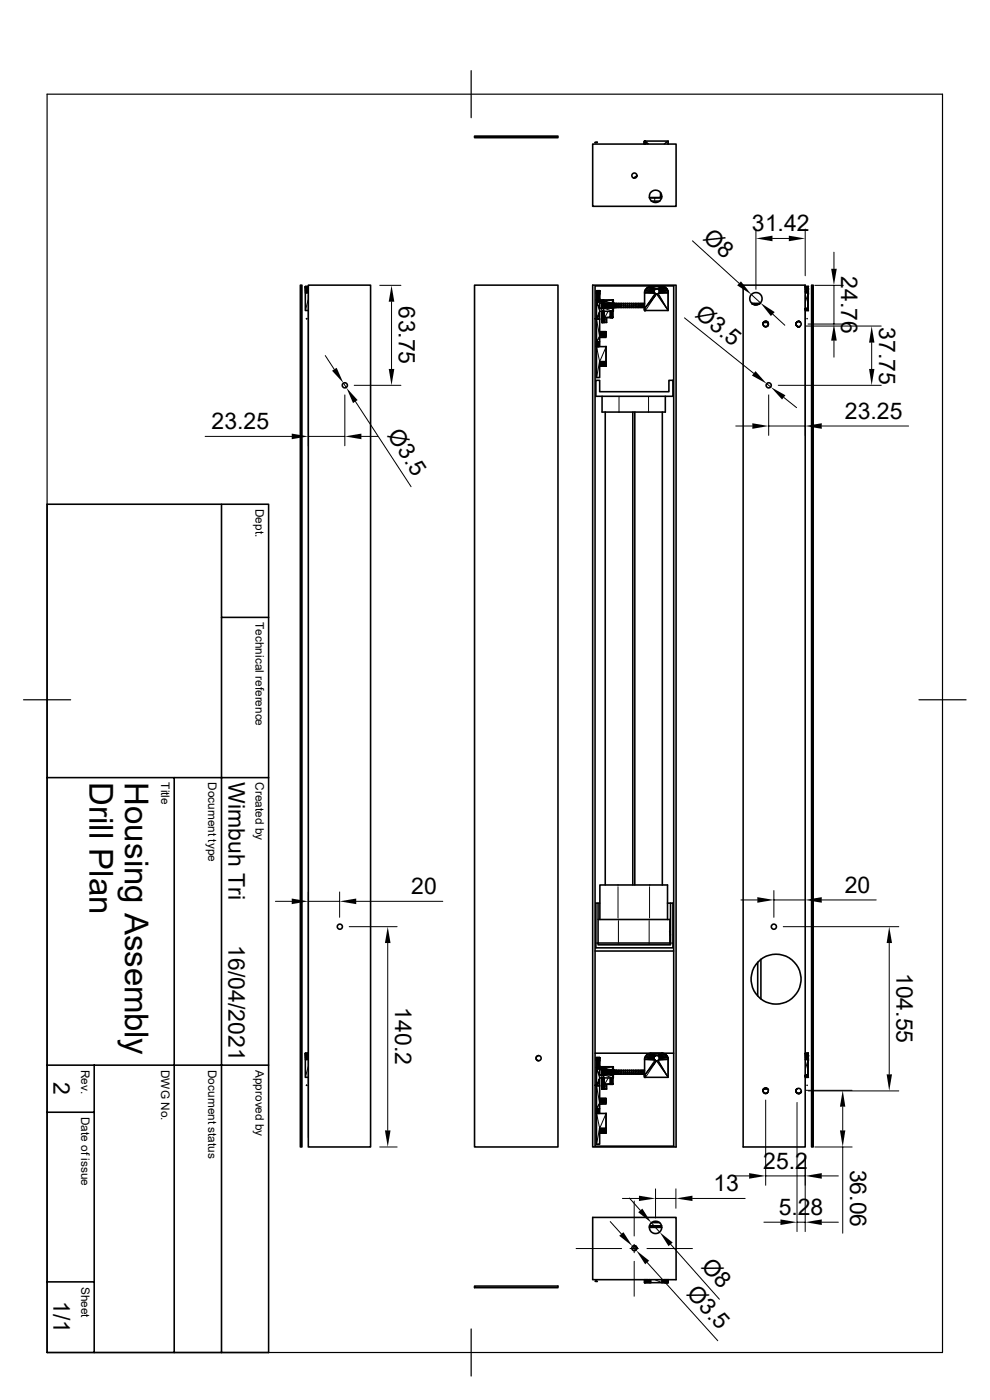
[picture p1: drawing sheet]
<svg xmlns="http://www.w3.org/2000/svg" width="210mm" height="297mm" viewBox="0 0 210 297" stroke-linecap="round" stroke-linejoin="round" font-family="sans-serif">
<defs><g id="words">
<g font-size="7">
<text x="19" y="165.9" transform="rotate(90 19 165.9)">Drill Plan</text>
<text x="26.5" y="165.9" transform="rotate(90 26.5 165.9)">Housing Assembly</text>
</g>
<g font-size="4.9">
<text x="149" y="50.8" transform="rotate(42 149 50.8)">Ø8</text>
<text x="159.5" y="49">31.42</text>
<text x="178.5" y="58.5" transform="rotate(90 178.5 58.5)">24.76</text>
<text x="84.6" y="65" transform="rotate(90 84.6 65)">63.75</text>
<text x="147.2" y="67" transform="rotate(39 147.2 67)">Ø3.5</text>
<text x="186.5" y="69.3" transform="rotate(90 186.5 69.3)">37.75</text>
<text x="179.2" y="88.8">23.25</text>
<text x="44.9" y="91">23.25</text>
<text x="82.1" y="92.4" transform="rotate(57 82.1 92.4)">Ø3.5</text>
<text x="48.5" y="165.9" transform="rotate(90 48.5 165.9)">Wimbuh Tri</text>
<text x="87.2" y="189.7">20</text>
<text x="179.2" y="189.4">20</text>
<text x="48.5" y="200.5" transform="rotate(90 48.5 200.5)">16/04/2021</text>
<text x="190.2" y="206.4" transform="rotate(90 190.2 206.4)">104.55</text>
<text x="83.8" y="213.7" transform="rotate(90 83.8 213.7)">140.2</text>
<text x="11.3" y="229.6" transform="rotate(90 11.3 229.6)">2</text>
<text x="161.9" y="247.9">25.2</text>
<text x="180.3" y="248.1" transform="rotate(90 180.3 248.1)">36.06</text>
<text x="151.3" y="252.7">13</text>
<text x="165.2" y="257.7">5.28</text>
<text x="148.6" y="268.7" transform="rotate(48 148.6 268.7)">Ø8</text>
<text x="145.5" y="274.5" transform="rotate(48 145.5 274.5)">Ø3.5</text>
<text x="11.3" y="276.1" transform="rotate(90 11.3 276.1)">1/1</text>
</g>
<g font-size="2.5">
<text x="54.2" y="108" transform="rotate(90 54.2 108)">Dept.</text>
<text x="54.2" y="132" transform="rotate(90 54.2 132)">Technical reference</text>
<text x="34.2" y="165.9" transform="rotate(90 34.2 165.9)">Title</text>
<text x="44.2" y="165.9" transform="rotate(90 44.2 165.9)">Document type</text>
<text x="54.2" y="165.9" transform="rotate(90 54.2 165.9)">Created by</text>
<text x="17.2" y="227" transform="rotate(90 17.2 227)">Rev.</text>
<text x="34.2" y="226.9" transform="rotate(90 34.2 226.9)">DWG No.</text>
<text x="44.2" y="226.9" transform="rotate(90 44.2 226.9)">Document status</text>
<text x="54.2" y="226.9" transform="rotate(90 54.2 226.9)">Approved by</text>
<text x="17.2" y="236.9" transform="rotate(90 17.2 236.9)">Date of issue</text>
<text x="17.2" y="273" transform="rotate(90 17.2 273)">Sheet</text>
</g>
</g></defs>
<g fill="none" stroke="#000" stroke-width=".34">
<path d="M100.7 28.9h17.7v.3h-17.7zM125.7 30.6h17.7v13.2h-17.7zM126.2 30.2h.5zM135.1 37.3l-.7 .5M136.9 29.9h-.2v.7v-.7v.7v-.7v.7l.1-.7v.7v-.7v.5M136.9 29.9l-.1 .5M136.9 30.1l-.1 .5v-.2M136.9 29.9h4.8v.7M137.8 42h2.6M138.2 42.7h1.8M140.1 40.9v1h-2.3M140.1 41.7h.3"/>
<path d="M63.7 60.5h.4v182.8h-.4zM64.8 61.6v.2h.6M64.8 61v.3M64.8 61.3h.6M64.8 61h.6M64.8 61.1h.6M64.8 60.9v.1M64.8 61.3v.1M64.8 61.8v.1M64.8 61.6h.6M64.8 60.9h.6M65 67.6h.1"/>
<path d="M65.4 60.5h13.2v182.8h-13.2zM65.4 62.1h-.6v3.8h.6M65.4 61.9h-.6v.2M65.4 61.4h-.6v.2M65.4 60.8l-.6 .1M65.4 60.8h-.6M100.7 60.5h17.7v182.8h-17.7zM125.7 60.5h17.7v182.8h-17.7zM126.2 60.7h16.7v182.5h-16.7zM126.2 67.6h.5M126.5 63.5l.7 .1-.7 .2zM126.5 63l.7 .2h-.7z"/>
<path d="M126.5 62.8l.7 .1-.7 .1zM126.5 62.6l.7 .1-.7 .1zM126.5 62.4l.7 .1-.7 .1zM126.5 62.2l.7 .1-.7 .1zM126.5 61.7l.7 .1M126.5 62l.7 .1-.7 .1zM126.5 61.8l.7 .1M126.5 61.9l.7 .1h-.7zM126.5 72.5l.5 .1h-.5h.5M126.5 73.4v6.7h.7v-3.4h1.4v-3.2v4.2h-1.4M126.5 72.6l.5 .1M126.5 72.7l.5 .1"/>
<path d="M126.5 73.2v.2M126.5 73v.2h.5M126.5 72.8l.5 .1M126.5 64v8.5M126.5 72.9v.1M126.5 73.5h2.1M126.5 73.5h.5M126.5 73.4h.5M126.5 73.2h.5M126.5 73h.5M127 73.4h-.5M127 72.5v1"/>
<path d="M127.2 62.1v1.3l-.7-.2v.3l.7-.1v.2h2.8M127.2 61.9v.2M127.2 61.7h-.7h.8l-.1 .2M127.2 70.4h1.4v.1M127.2 77h1.4v.3M127.2 67.6v3.7h1.4M127.2 72.5v1M127.2 71.1h1.4M127.2 71h1.4M127.2 70.8h1.4M127.2 70.7h1.4M127.2 70.6h1.4"/>
<path d="M127.2 70.5h1.4M127.2 70.4h1.4M127.2 76.9h1.4M127.2 77.5h1.4M127.2 77.6h1.4M127.2 77.3h1.4M127.2 77.2h1.4M127.6 64.4l.1 .8v-.8M127.6 64.4h.5M127.6 64.4l.1 1M127.7 66l.1 2.4M127.7 66v2.4"/>
<path d="M127.8 68.4h.1M127.8 65.2v.2M127.8 66v2.4M127.8 64.4l-.1 1M127.9 68.4h.2M127.9 64.4v.8h-.1M127.9 66v2.4M128.1 64.4v.8l-.2 .2M128.1 63.6v.2h-1.6v.2h1.6v.3M128.1 63.8v.2M128.1 65.2v3.2M128.1 64.4v.8"/>
<path d="M128.1 64.4l.1 .8M128.1 65.2h.1M128.1 68.4h.2M128.1 65.2v.2M128.1 66v2.4M128.2 64.4h.1M128.2 64.4l.1 .8M128.3 64.4h.1v.8M128.3 65.2h1.9M128.4 64.4h.2v.8M128.6 71.3v.3h-1.4v.9h-.7M128.6 77.3v.3h-1.4"/>
<path d="M128.6 64.4h.1M128.6 70.5v.8M128.7 67.4v1h-.4v-1h1.2M128.7 65.2v-.8h.2v.8M128.9 64.4h.3M129.1 64.4v.8M129.2 64.4h.4M129.2 64.4v.8M129.4 64.4v.8M129.5 65.2v.2M129.5 66v1.4M129.5 67.3h.3"/>
<path d="M129.6 66v1.3h-.1M129.7 64.4h-.1v1M129.7 66v1.4h-.1M129.8 66v1.3l-.3 .1M129.8 67.3h.2v.1M129.8 67.3l-.1 .1M129.8 67.4h.1M129.8 65.2v.2M129.8 64.4h-.1v1M129.9 67.4h.1M129.9 66l-.1 1.3M129.9 65.2v.2"/>
<path d="M129.9 67.3h.1M129.9 67.3v.1M129.9 66v1.4M130 64.4h-.2v.8M130 64.3h-2.8v1.1h2.8v.6M130 66h-2.8v1.6h-.4M130 66v1.4M130 64.4v1h.1M130 63.6v.7M130 65.4v.6M130 66l.1-.6v.6M130 63.6h.1"/>
<path d="M130.1 64.4l-.1 .8M130.1 63.6l-.1 .7M130.1 64.4h.3M130.1 63.6v.7M130.1 64.4v.8M130.2 65.2h.1M130.2 64.4v.8zM130.3 64.4v.8M130.3 65.2h.2M130.5 64.4l-.1 .8M130.5 65.2h.1M130.6 64.4h-.1v.8"/>
<path d="M130.8 64.4v.8h-.2M130.8 64.4h-.2v.8M130.8 64.4h.1M131.2 64.4v.8h-.4M131.2 64.4h-.3v.8M131.2 64.4h5.5M131.5 64.4v.8h-.3M131.8 64.4v.8h-.3M132.3 64.4v.8h-.5M132.7 64.4v.8h-.4M133.1 64.4v.8h-.4M133.6 64.4v.8h-.5"/>
<path d="M134 64.4v.8h-.4M134.4 64.4v.8h-.4M134.8 64.4v.8h-.4M135.1 64.4v.8h-.3M135.5 64.4v.8h-.4M135.8 64.4v.8h-.3M136.1 64.4v.8h-.3M136.4 64.4v.8h-.3M136.7 64.4v.8h-.3M136.7 65.2h.1M136.7 65.5h.1M136.7 65.5v.1"/>
<path d="M136.7 65.6l.1 .2M136.7 65.6l.1 .3v-.2M136.7 65.6l.1 .1M136.8 65.7v.1M136.8 65.8l.1 .1M136.9 65.9h4.8M138.7 61.9l.2 .3M138.7 61.9l.1 .2M138.7 61.9h.1M138.8 62.1l.1 .1M138.8 62.1h.1M138.9 62.2l.1 .2"/>
<path d="M138.9 62.2h.1M138.9 62.3h.1M138.9 61.4h.1M139 61.3a.59 .59 0 0 1 .9 .5 .59 .59 0 0 1-.8 .6M139 62.4h.1M139 61.3l-.2 .3-.1 .3M139 61.3h.1M139.1 62.4h.2M139.3 61.3l-.4 .2M140.4 60.8h.2zM140.5 60.8h-2.6a1.47 1.47 0 0 0-1.2 1.1v4h.2M141 60.9l-.4-.1 .5 .2"/>
<path d="M141.1 61l.3 .3M141.1 61l.5 .6M141.1 61h.1M141.3 61.1h.1M141.6 61.6l.1 .3zM141.7 62.1v3.8zM141.7 61.9v.2zM141.7 62.1h.1M157.6 60.5h13.2v182.8h-13.2zM159.6 64.4h-.1M159.7 64.4l.1 .2M159.7 64.4l-.1 .1"/>
<path d="M159.7 64.4v.1M159.8 64.4h.1v.2M159.9 64.4h.2M160.1 64.4h.2v.3M160.1 64.4v.3M160.3 64.4h.2v.3M160.5 64.4h.2v.2M160.7 64.4h.5M160.9 64.6l.1-.2v.2M161.2 64.4h.1M162 68.4h.9M168.9 68.9l.1 .2"/>
<path d="M168.9 68.5v.1M168.9 68.5v.4M169 68.5h-.1M169 69.1l.2 .2M169 69.1v.1M169 68.4h.1M169.1 69.2v.1M169.1 68.3h.1M169.2 69.3h.1M169.2 69.3h.3M169.2 68.2h.1M169.4 68.2h-.2"/>
<path d="M169.4 68.2h.3h-.2M169.4 68.2h.1M169.6 69.3h.1M169.7 69.3h-.2M169.7 68.2l.1 .1M170.8 65.4h.6M170.8 61.9h.6v.2h-.6M170.8 65.5l.6 .1h-.6l.6 .1h-.6M170.8 65.7l.6 .2M170.8 61.8h.6l.1 .1M170.8 65.9h.4M170.8 61.4h.6v.2v-.2"/>
<path d="M170.8 61.1h.6v.3M170.8 61.3h.7M170.8 61h.6M170.8 61.6h.7M170.8 60.9h.6M170.9 65.7l.5 .1zM171.2 67.6h.1M171.4 62.4h.1M171.4 65.9h.1M171.4 62.2h.1M171.4 61.3h.1M171.4 61.4h.1"/>
<path d="M171.4 60.8v5.1M171.4 61.8h.1M171.4 61.5h.1M171.5 62.1v.2M171.5 60.8h-.7M172.2 60.5h.3v182.8h-.3zM126.4 80.7h.8v2.4h14.7v-2.4h.8v3.4h-16.3zM127.7 84.1v3.3h3.6h9.8v-3.3M128.4 87.4v100.3M134.2 87.4v100.3M134.7 87.4v100.3M140.5 87.4v100.3"/>
<path d="M10 107h47v179.9h-47zM47 107v179.9M47 131h10M10 165h47M37 165v121.9M126.9 191.6v8.5M126.9 195.1h15.2v5h-15.2M127.3 195.1v-7.4h14.3v7.4M127.3 191.6h-.9v9.5h16.3v-9.5h-1.1M142.1 197.5l.1 .9M142.2 191.6v8.8h-15.3v-.3M126.2 201.8h16.7"/>
<path d="M160.7 204.1v7.2M161.4 203.5v8.4M10 236h10M10 226h47M20 226v60.9M64.8 224.2v.2h.6M64.8 223.6v.3M64.8 223.5h.6zM64.8 223.9h.6M64.8 223.6h.6M64.8 223.8h.6M64.8 223.5v.1"/>
<path d="M64.8 223.9v.2M64.8 224.4v.2M64.8 224.2h.6M65 230.3h.1M65.4 224.8h-.6v3.8h.6M65.4 224.6h-.6v.2M65.4 224.1h-.6v.1M65.4 223.4h-.6l.6 .1M114.3 223.9a.55 .55 0 0 0-.6 .6 .55 .55 0 0 0 .6 .5M126.2 223.4h16.7M126.2 230.3h.5M126.5 226.1l.7 .2-.7 .1z"/>
<path d="M126.5 225.7l.7 .1-.7 .1zM126.5 225.4l.7 .2-.7 .1zM126.5 225.2l.7 .2h-.7zM126.5 225l.7 .2h-.7zM126.5 224.4h.7M126.5 224.9l.7 .1h-.7zM126.5 224.4l.7 .1M126.5 224.7l.7 .1-.7 .1zM126.5 224.5l.7 .1M126.5 224.6l.7 .1h-.7zM126.5 235.2h.5M126.5 236.1v6.6h.7v-3.3h1.4v-3.2v4.1"/>
<path d="M126.5 235.2l.5 .1M126.5 235.3l.5 .1M126.5 235.4l.5 .1M126.5 235.8v.2M126.5 235.7l.5 .1M126.5 235.5v.1h.5M126.5 226.7v8.5M126.5 235.6v.1M126.5 235.2h.5v1M126.5 224.4h.8M126.5 236.2h2.1M126.5 236.1h.5"/>
<path d="M126.5 235.9h.5M126.5 235.7h.5M127 236l-.5 .1M127.2 224.8v1.3l-.7-.2v.2h.7v.2h2.8M127.2 224.4v.2M127.2 224.6v.2M127.2 233h1.4v.2M127.2 239.7h1.4v.3M127.2 230.3v3.6h1.4M127.2 235.2v1M127.2 233.8h1.4M127.2 233.6h1.4"/>
<path d="M127.2 233.5h1.4M127.2 233.4h1.4M127.2 233.3h1.4M127.2 233.2h1.4M127.2 233.1h1.4M127.2 239.5h1.4M127.2 240h1.4M127.2 239.9h1.4M127.6 227.1l.1 .8v-.8M127.6 227.1l.1 .9M127.6 227.1h.5M127.7 228.7l.1 2.4"/>
<path d="M127.7 228.7v2.4M127.8 231.1h.1M127.8 227.9v.1M127.8 228.7v2.4M127.8 227.1l-.1 .9M127.9 231.1h.2M127.9 227.1v.8h-.1M127.9 228.7v2.4M128.1 227.1l-.2 .9M128.1 226.3v.2l-1.6-.1v.3h1.6v.2M128.1 226.5v.2M128.1 227.9v3.2"/>
<path d="M128.1 227.1v.8M128.1 227.1l.1 .8M128.1 227.9h.1M128.1 227.9v.1M128.1 228.7v2.4M128.1 231.1h.2M128.2 227.1h.1M128.2 227.1l.1 .8M128.3 227.1h.1v.8M128.3 227.9h1.9M128.4 227.1h.2v.8M128.6 233.9v.3h-1.4v1h-.7"/>
<path d="M128.6 240v.2h-1.4M128.6 233.2v.7M128.6 227.1h.1M128.7 230v1.1h-.4v-1.1h1.2M128.7 227.9v-.8h.2v.8M128.9 227.1h.3M129.1 227.1v.8M129.2 227.1h.4M129.2 227.1v.8M129.4 227.1v.8M129.5 227.9v.1M129.5 228.7v1.3"/>
<path d="M129.5 230h.3M129.6 228.7v1.2h-.1M129.7 227.1h-.1v.9M129.7 228.7v1.3h-.1M129.8 228.7v1.2l-.3 .1M129.8 230l.2-.1v.1M129.8 230h-.1M129.8 227.9v.1M129.8 230h.1M129.8 227.1h-.1v.9M129.9 230h.1M129.9 228.7l-.1 1.3"/>
<path d="M129.9 227.9v.1M129.9 228.7l.1 1.3M130 227.1h-.2v.8M130 226.9h-2.8v1.1h2.8v.7M130 228.7h-2.8v1.6h-.4M130 228.7v1.3M130 227.1v.9h.1M130 226.3v.6M130 228v.7M130 228.7l.1-.7v.7M130 226.3h.1M130.1 227.1l-.1 .8"/>
<path d="M130.1 226.3l-.1 .6M130.1 226.3v.6M130.1 227.1v.8M130.1 227.1h.3M130.2 227.9h.1M130.2 227.1v.8zM130.3 227.1v.8M130.3 227.9h.2M130.5 227.1l-.1 .8M130.5 227.9h.1M130.6 227.1h-.1v.8M130.8 227.1v.8h-.2"/>
<path d="M130.8 227.1h-.2v.8M130.8 227.1h.1M131.2 227.1v.8h-.4M131.2 227.1h-.3v.8M131.2 227.1h5.5M131.5 227.1v.8h-.3M131.8 227.1v.8h-.3M132.3 227.1v.8h-.5M132.7 227.1v.8h-.4M133.1 227.1v.8h-.4M133.6 227.1v.8h-.5M134 227.1v.8h-.4"/>
<path d="M134.4 227.1v.8h-.4M134.8 227.1v.8h-.4M135.1 227.1v.8h-.3M135.5 227.1v.8h-.4M135.8 227.1v.8h-.3M136.1 227.1v.8h-.3M136.4 227.1v.8h-.3M136.7 227.1v.8h-.3M136.7 227.9h.1M136.7 228.2v.1M136.7 228.3l.1 .2M136.7 228.3l.1 .3v-.2"/>
<path d="M136.7 228.1v.5h.2M136.7 228.3h.1M136.8 228.4v.1M136.8 228.3v.2M136.8 228.5l.1 .1M136.9 228.6h4.8M138 223.4a1.37 1.37 0 0 0-1.3 1.4v3.3M138.7 224.6l.2 .2M138.7 224.6l.1 .1M138.7 224.6h.1M138.8 224.7l.1 .1M138.8 224.7h.1"/>
<path d="M138.9 224.1l-.2 .5M138.9 224.8v.2M138.9 224.8h.1M138.9 225h.1M138.9 224h.1M139 223.9a.59 .59 0 0 1 .9 .5 .59 .59 0 0 1-.8 .6h.1M139 225l.3 .1M139 225h.1M139 223.9l-.1 .2M139 223.9h.1M139.3 223.9l-.4 .2M140.4 223.4l.2 .1z"/>
<path d="M140.6 223.5l.4 .1zM141 223.6h.1M141.1 223.6l.3 .3M141.1 223.6h.1M141.3 223.8h.1M141.4 223.9l.3 .7-.1-.4M141.4 223.9h.1M141.7 224.8v3.8zM141.7 224.6v.2zM141.7 224.8h.1M162 231.1a.57 .57 0 0 0 0 .7 .57 .57 0 0 0 .8 .1M162 231.1h.9"/>
<path d="M162.8 230.9l-.4-.1-.4 .3M162.8 231h.1M162.9 231.8h-.1M162.9 231.7h.1M163 231.2h.1M168.9 231.6l.1 .2M168.9 231.6h.1M168.9 231.2h.1M168.9 231.2v.4M169 231.1l-.1 .1M169 231.8l.2 .1M169 231v.1"/>
<path d="M169.1 231.9h.1M169.2 231.9l.1 .1M169.2 231.9v.1M169.7 231.9l-.4 .1M169.8 231.9h-.1M169.8 231.8v.1M170 231.7l-.3 .2M170 231.6h.1M170.8 228.1h.6M170.8 224.6h.6v.2M170.8 228.3h.6l-.6 .1 .2 .2h.4M170.8 224.4h.6l.1 .2"/>
<path d="M170.8 228.6h.4M170.8 223.8h.6v.3M170.8 223.5h.6h-.6M170.8 223.4h.6v5.2M170.8 224.8h.7M170.8 223.9h.7M170.8 223.6h.6M170.8 224.2h.7M170.8 228.2l.6 .1h-.6M170.9 228.4l.5 .1zM171.2 230.3h.1M171.4 225h.1"/>
<path d="M171.4 228.6h.1M171.4 223.9h.1M171.4 224.5h.1M171.4 224.1h.1M171.5 224l-.1 .2v-.1h-.6M171.5 224.7v.3M125.7 258.3h17.7v13.2h-17.7zM127.2 240.1h1.4M127.2 240.3h1.4M128.6 240.3h-1.4M138.2 259.4h1.8M10 271.9h10"/>
<path d="M100.7 272.8h17.7v.4h-17.7zM126.2 271.8l.5 .1zM134.4 264.2l.7 .6M136.7 271.5v.6l.1-.6M136.8 272.1h.1M136.9 271.5v.6M136.9 272.1h.8M137.1 271.5v.6M137.2 271.5v.6M137.3 271.5v.6M137.5 271.5v.6M137.7 271.5v.6"/>
<path d="M137.8 260.1h2.3v.3M137.8 260.4h2.6M137.8 260.1h2.6M137.9 271.5v.6h-.2M137.9 272.1h2.5M138 271.5v.6M140.4 271.5v.6M140.6 271.5v.6h-.2M140.6 272.1h.2M140.8 271.5v.6h.2M141 272.1h.1M141 271.5v.6"/>
<path d="M141.1 272.1h.3M141.1 271.5v.6M141.3 271.5v.6M141.4 272.1h.1M141.4 271.5v.6M141.5 271.5l.1 .6M141.6 272.1l.1-.6v.6M141.6 271.5v.6M141.7 272.1h.1"/>
<circle cx="134.6" cy="37.2" r=".55"/>
<circle cx="139.1" cy="41.7" r="1.31"/>
<circle cx="160.4" cy="63.4" r="1.31"/>
<circle cx="162.4" cy="68.7" r=".6"/>
<circle cx="162.4" cy="68.8" r=".55"/>
<circle cx="169.4" cy="68.8" r=".55"/>
<circle cx="73.2" cy="81.7" r=".55"/>
<circle cx="163.1" cy="81.7" r=".55"/>
<circle cx="72.1" cy="196.6" r=".55"/>
<circle cx="164.2" cy="196.6" r=".55"/>
<circle cx="164.6" cy="207.7" r="5.3"/>
<circle cx="114.3" cy="224.5" r=".55"/>
<circle cx="162.4" cy="231.4" r=".55"/>
<circle cx="169.4" cy="231.4" r=".55"/>
<circle cx="134.6" cy="264.8" r=".55"/>
<circle cx="139.1" cy="260.4" r="1.32"/>
</g>
<g fill="none" stroke="#000" stroke-width=".21">
<path d="M126.7 30.2h-.5h.5M134.9 37.7l-.1-.2 .1 .2M135.1 37.3h.1M136.7 30v.5M136.8 30.4l.2 .2M136.9 30l-.1 .3M136.9 30l.7 .5M137.4 30.5l-.5-.3 .5 .3M141.7 30l-.8 .5M141.7 30v.5M138.9 42v.6M146.9 51.1l9.9 9"/>
<path d="M160.4 48.6v12.8M163.9 50.6h3.4M170.8 48.6v9.9M176.9 53.5v3.5M64.8 61.9l.6 .2M64.8 61.8h.6M64.8 61.6l.6 .1M64.8 61.4l.6 .1M64.8 60.8l.6 .1M64.8 60.9l.6 .1M64.8 61.3h.6M64.8 61l.6 .1"/>
<path d="M64.8 61.1l.6 .1M65 67.6h.1M65.4 60.8h-.6h.6M65.4 63.6l-.6 2.2M65.4 62.5v32.1M69 75.4l1.9 3M80.6 60.5h4.4M83.1 64v14.3M126.2 67.6h.6M126.6 61.7l.6 .1M126.6 61.8l.6 .1M126.6 67.8h.6"/>
<path d="M126.6 67.9l.6 3.2M126.6 72.5h.3M126.6 72.6h.3M126.6 73.7l.6 2.8M126.6 73.5h.3M126.6 72.6l.3 .1M126.6 72.7l.3 .1M126.6 73.4h.3M126.6 72.8l.3 .1M126.6 73.2l.3 .1M126.6 73.2h.3M126.6 72.9l.3 .1"/>
<path d="M126.7 67.6l-.1 .1 .2-.1M126.7 67.5l.5-1.4-.4 1.4M126.8 67.6l.4 .1M126.9 73h-.3l.3 .1M127 72.6l.2 .9M127.2 66.1l-.6 1.4M127.2 61.7h-.6h.6M127.2 65.3l-.6-1.2 .6 1.8M127.2 71.3l-.6 1.2M127.2 71.6l-.6 .9M127.2 76.9l-.6 3M127.2 66l.1-.6 .7 .6"/>
<path d="M127.2 71.3v.2M127.3 71.1l1.2 .2-1.2 .2M127.3 77.6l1.2 .1h-1.2M127.3 71l1.2 .1M127.3 70.8l1.2 .2M127.3 70.7l1.2 .1M127.3 70.6l1.2 .1M127.3 70.5l1.2 .1M127.3 70.4l1.2 .1M127.3 76.7l1.2 .2M127.3 77.5l1.2 .1M127.3 77.6h1.2"/>
<path d="M127.3 76.9l1.2 .1M127.3 77.3l1.2 .2M127.3 77.2l1.2 .1M127.3 77l1.2 .2M127.7 66.9v1.4v-1.4M127.7 66.1v.7M127.7 64.4v1M127.7 65.2v.2M127.8 66.9l-.1 1.4M127.8 65.2v.2M127.8 64.4l-.1 .8M127.8 66.1v.7"/>
<path d="M127.8 66.9v1.4M127.9 66.1l-.1 .7M127.9 66.9l-.1 1.4M127.9 64.4l-.1 .8M127.9 65.2v.2M128 66.1l-.1 .7M128 63.6l-1.4 .2M128 63.8l-1.4 .2 .6 .3M128 64l-.7 .3M128.1 66.8h-.4M128.1 65.2l-.1 .2M128.1 64.4l-.2 .8"/>
<path d="M128.1 66.1v.7M128.1 64.4v.8M128.1 64.4l.1 .8v-.8M128.1 65.4v-.2l.1 .2M128.1 65.4l1.8 .6M128.3 64.4l-.1 .8M128.4 64.4l-.1 .8M128.5 70.4h-1.2h1.2M128.5 73.7l-1.2 2.8M128.6 64.4l-.2 .8M128.6 73.5h.1M128.7 68.3l-.4-.9-.2 .9v-1.4l-.2 1.4"/>
<path d="M128.7 64.4l-.1 .8M128.9 64.4l-.2 .8M129 66.1l-.7 1.2-.1-1.2M129.1 64.4l-.2 .8M129.2 64.4l-.1 .8M129.4 65.4l.1-.2v.2M129.4 64.4l-.2 .8M129.4 67.3l-1 .1 1-.1M129.5 66.1v1.1v-1.1M129.6 65.2v.2M129.6 64.4l-.2 .8M129.7 66.1l-.1 1.1"/>
<path d="M129.7 67.3h-.2M129.7 65.2v.2M129.7 64.4l-.1 .8M129.8 66.1l-.1 1.1M129.8 67.3l-.2 .1M129.8 65.2v.2M129.8 66.1v1.1M129.8 64.4v.8M129.9 67.4h.1M129.9 63.7l-1.8 .3 1.8 .3M129.9 67.3l-.2 .1M129.9 65.2v.2"/>
<path d="M129.9 63.6l-1.8 .2M129.9 67.2l.1-1.1v1.1M129.9 67.3l-.1 .1M129.9 66.1v1.1M130 65.2v.2M130 64.4l-.1 .8M130 64.3l.1-.6v.6M130 66l.1-.6v.6M130 64.4v.8M130 63.7v.6M130 65.4v.6M130.1 64.4l.1 .8"/>
<path d="M130.1 64.4v.8M130.1 64.4l-.1 .8M130.2 64.4v.8zM130.2 64.4v.8M130.3 64.4l-.1 .8M130.3 64.4v.8M130.4 64.4l-.1 .8M130.5 64.4l-.1 .8M130.6 64.4l-.1 .8M130.8 64.4l-.2 .8M130.9 64.4l-.1 .8M131.2 64.4l-.3 .8"/>
<path d="M131.5 64.4l-.3 .8M131.8 64.4l-.3 .8M132.2 64.4l-.4 .8M132.7 64.4l-.4 .8M133.1 64.4l-.3 .8M133.6 64.4l-.4 .8M134 64.4l-.4 .8M134.4 64.4l-.4 .8M134.7 64.4l-.3 .8M135.1 64.4l-.3 .8M135.5 64.4l-.3 .8M135.8 64.4l-.3 .8"/>
<path d="M136.1 64.4l-.3 .8M136.4 64.4l-.3 .8M136.7 64.4l-.3 .8M136.7 65.5v.4M136.7 65.5l.1 .2M136.7 65.5l.1 .3M136.7 65.5l.2 .4M136.7 65v.2M136.8 62.1l1.9 .1M136.9 65.3l2.2-2.7-2.1 3.1M136.9 62.1l1.9 .2M136.9 61.9h1.7"/>
<path d="M136.9 61.8l1.7 .1M137 61.4l1.6 .4-1.7-.2 1.7 .3M137.2 61.3l1.4 .5M137.3 61.2l1.3 .6M137.4 61l1.2 .8M137.6 61l1 .8-.8-.9 .9 .7M137.9 60.8l.8 .8-.6-.8M138.1 60.8l.6 .7M138.1 60.8l.7 .6M138.1 60.8l.8 .5M138.1 60.8l1.1 .4M138.1 60.8l1 .4"/>
<path d="M138.1 60.8l.9 .5M138.6 62l-1.8 .1h1.8M138.7 62l.1 .2M138.8 62.4l-1.9 2.9M138.8 61.5l-.1 .4M138.9 62.2l.4 .2M138.9 62.5l-2 2.8M139 62.5l-2.1 2.8M139 61.3l-.1 .2M139.3 61.3h-.2M139.4 61.2l.9-.4-.8 .4M139.4 62.6l2.2 3.1-2.1-3.1"/>
<path d="M139.7 61.3l.7-.5-.6 .6M139.7 62.4l1.9 3.3-1.9-3.2M139.8 62.2l1.8-.1-1.9 .2M139.9 61.6l1-.6-1 .8M140 62l1.6 .1h-1.7M140 61.8l1.5-.2-1.5 .3M140 61.9h1.6M140.4 60.8l-.5 .8M140.4 60.8l-.8 .5M140.4 60.8l-.6 .7M140.4 60.8h.4M140.5 60.8l-.6 .8"/>
<path d="M140.7 60.9l-.8 .7M140.8 60.8l.6 .5M141.1 61l-1.1 .8 1.2-.6M141.4 61.3l-1.4 .5M141.4 61.3l.3 .4M141.4 61.4l-1.4 .4M141.6 61.8l-1.6 .1M141.7 61.8v.3M141.7 62.3v3.4M145.2 67.4l14.7 11.8M159.4 62.5l1.9 1.8M159.5 64.4h.1"/>
<path d="M159.6 64.4v.1M159.7 64.4v.1M159.8 64.4v.2M159.9 64.4l.1 .2M160.1 64.4v.3M160.3 64.4v.3M160.5 64.4v.3M160.7 64.4v.2M161.8 68.6h.1M161.8 68.7h.1M161.8 68.9h.1M161.9 68.5h.1"/>
<path d="M161.9 69h.1M162 68.4h.1M162 69.1h.1M162.1 68.3h.1M162.1 69.2h.1M162.1 68.3l-.1 .1M162.2 68.2h.1M162.2 69.3h.1M162.3 68.2h.1M162.3 69.3h.1M162.4 68.2h.1M162.4 69.3h.1"/>
<path d="M162.6 68.2h.1M162.6 69.3h.1M162.7 68.2h.1M162.7 69.3h.1M162.8 68.2l.1 .1M162.8 69.2h.1M162.9 69.1h.1M162.9 68.4h.1M162.9 69h.1M163 68.6h.1M163 68.5h-.1M163 68.9h.1"/>
<path d="M163 68.7h.1M163.9 66.6l2.6 2.4M168.8 68.7v.1M168.9 68.5h.1M168.9 68.6h.1M168.9 68.9h.1M168.9 69h.1M169 68.4h.1M169 69.1h.1M169 68.3h.1M169.1 69.2h.1M169.2 69.3h.1"/>
<path d="M169.2 68.2h.1M169.3 69.3h.1M169.3 68.2h.1M169.4 68.2h.1M169.5 69.3h.1M169.5 68.2h.1M170.8 62.5v29.9M170.9 60.8h.5M170.9 65.5l.5 .1M170.9 62l.5 .1M170.9 61.8l.5 .1M170.9 61.6l.5 .2"/>
<path d="M170.9 61.5l.5 .1M170.9 61.3l.5 .1M170.9 60.9h.5M170.9 61h.5M170.9 61l.5 .1M170.9 61.2l.5 .1M171 69.2h15.9M171.4 68.7h7.5M171.4 62.2l-.5 1.9M171.4 60.8v.8zM171.4 60.8v.4zM171.4 65.3v-2.7v3.1"/>
<path d="M171.4 60.9v.9v-.8M171.4 62l.1 .1M171.4 61.8v-.2l.1 .3M171.4 61v.8v-.6M171.4 61.2v-.4l.1 1.5M171.4 61.7h.1M171.4 62.4h.1M171.4 62.2h.1M171.4 61.8h.1M171.4 61.3h.1M171.4 61.5h.1M171.5 61.6l-.1 .3v-.1"/>
<path d="M171.5 61.3l-.1-.5 .1 .6M171.5 62.4l-.1 3.5-.3-.1M172.8 60.5h6.1M176.9 60.5v8.2M176.9 72.3v3.5M184.9 72.7v5.6M43.5 92.6h18.4M65.4 92.6h7.8M72.9 81.3l.6 1M73.2 83.8v10.8M75.1 81.7h9.9M75.4 85.2l11.8 18.1"/>
<path d="M76.7 92.6h3.4M131.3 84.2v3M137.6 84.2v3M156.1 90.4h3.5M162.6 81.4l.9 .7M163.1 83.8v8.6M163.1 90.4h7.7M165.1 81.7h21.8M166.3 84.3l2.7 2.2M174.3 90.4h18.4M58.4 191.2h3.5M65.4 189.2v52.1"/>
<path d="M65.4 191.2h6.7M72.1 189.2v5.4M74.1 196.6h10.1M75.6 191.2h18.3M131.1 188.1v6.6M131.2 195.3v4.6M137.7 195.3v4.6M137.8 188.1v6.6M157.2 190.9h3.5M164.2 188.9v5.7M164.2 190.9h6.6M166.2 196.6h24.5"/>
<path d="M174.3 190.9h11.6M82.3 200.1v39.7M126.4 200.1h.5M142.3 200.1h.4M188.6 200.1v27.8M64.8 223.5h.6M64.8 224.6l.6 .1M64.8 224.4l.6 .1M64.8 224.2l.6 .1M64.8 224.1l.6 .1M64.8 223.9l.6 .1M64.8 223.7h.6"/>
<path d="M64.8 223.8l.6 .1M65 230.3h.1M65.4 226.3l-.6 2.1M65.4 223.6l-.6-.1 .6 .1M126.2 230.3h.6M126.6 226.8l.6 1.8M126.6 224.5h.6M126.6 230.4h.6M126.6 230.6l.6 3.2M126.6 236.3l.6 2.9M126.6 236.1l.3 .1h-.3M126.6 235.4h.3"/>
<path d="M126.6 236l.3 .1M126.6 235.5h.3M126.6 235.9l.3 .1M126.6 235.7l.3 .1M126.6 235.8l.3 .1M126.6 235.6h.3M126.7 230.3l-.1 .1 .2-.1M126.7 230.2l.5-1.4-.4 1.4M126.8 230.3l.4 .1M126.9 235.2l-.3 .1M127 235.2l.2 .9M127.2 228.8l-.6 1.4"/>
<path d="M127.2 234.3l-.6 .9M127.2 224.4h-.6l.6 .1M127.2 226.9l-.6-.2 .6 1.3M127.2 234l-.6 1.1M127.2 239.5l-.6 3.1M127.2 228.6v-.6l.8 .6M127.2 234v.2M127.3 233.6l1.2 .2M127.3 233.5l1.2 .1M127.3 233.4l1.2 .1M127.3 233.3h1.2M127.3 233.2l1.2 .1"/>
<path d="M127.3 233.1l1.2 .1M127.3 239.4l1.2 .1M127.3 239.5l1.2 .2M127.3 239.9l1.2 .1M127.3 239.7l1.2 .2M127.3 233.8l1.2 .1M127.7 229.5h.4M127.7 228.7v.7M127.7 227.1v.9M127.7 227.9v.1M127.8 229.5l-.1 1.5v-1.5M127.8 227.9v.1"/>
<path d="M127.8 227.1l-.1 .7M127.8 228.7v.7M127.8 229.5v1.5M127.9 228.7l-.1 .7M127.9 229.5l-.1 1.5M127.9 227.1l-.1 .7M127.9 227.9v.1M128 228.7l-.1 .7M128 226.3l-1.4 .1M128 226.5l-1.4 .2M128 226.7l-.7 .2M128.1 227.9l-.1 .1"/>
<path d="M128.1 227.1l-.2 .7M128.1 228.7v.7M128.1 227.1v.7M128.1 227.1l.1 .7v-.7M128.1 228v-.1l.1 .1M128.1 231l.2-.9 .4 .9M128.1 231v-1.5l-.2 1.5M128.1 226.5l1.8-.2-1.8 .4M128.1 228l1.8 .6M128.1 226.7l1.8 .2M128.3 227.1l-.1 .7M128.4 227.1l-.1 .7"/>
<path d="M128.5 234l-1.2 .2M128.5 233h-1.2l1.2 .1M128.5 236.3l-1.2 2.9M128.6 227.1l-.2 .7M128.6 236.2h.1M128.7 227.1l-.1 .7M128.9 227.1l-.2 .7M129 228.8l-.7 1.2-.1-1.2M129.1 227.1l-.2 .7M129.2 227.1l-.1 .7M129.4 228l.1-.1v.1M129.4 227.1l-.2 .7"/>
<path d="M129.4 229.9l-1 .1h1M129.5 228.8v1.1v-1.1M129.6 229.9l-.1 .1 .3-.1M129.6 227.9v.1M129.6 227.1l-.2 .7M129.7 228.8l-.1 1.1M129.7 227.9v.1M129.7 229.9l-.1 .1M129.7 227.1l-.1 .7M129.8 228.8l-.1 1.1M129.8 227.9v.1M129.8 228.8v1.1"/>
<path d="M129.8 227.1v.7M129.9 227.9v.1M129.9 229.9l-.2 .1M129.9 230h.1M129.9 229.9l.1-1.1v1.1M129.9 229.9l-.1 .1M129.9 228.8v1.1M130 227.9v.1M130 230h-.1M130 227.1l-.1 .7M130 226.9l.1-.6v.6M130 228.6l.1-.6v.6"/>
<path d="M130 227.1v.7M130 226.3v.6M130 228v.6M130.1 227.1v.7M130.1 227.1l.1 .7M130.1 227.1l-.1 .7M130.2 227.1v.7zM130.2 227.1v.7M130.3 227.1l-.1 .7M130.3 227.1v.7M130.4 227.1l-.1 .7M130.5 227.1l-.1 .7"/>
<path d="M130.6 227.1l-.1 .7M130.8 227.1l-.2 .7M130.9 227.1l-.1 .7M131.2 227.1l-.3 .7M131.5 227.1l-.3 .7M131.8 227.1l-.3 .7M132.2 227.1l-.4 .7M132.7 227.1l-.4 .7M133.1 227.1l-.3 .7M133.6 227.1l-.4 .7M134 227.1l-.4 .7M134.4 227.1l-.4 .7"/>
<path d="M134.7 227.1l-.3 .7M135.1 227.1l-.3 .7M135.5 227.1l-.3 .7M135.8 227.1l-.3 .7M136.1 227.1l-.3 .7M136.4 227.1l-.3 .7M136.7 227.1l-.3 .7M136.7 228.2h.1M136.7 228.3v.3M136.7 228.1l.1 .2M136.7 228.1l.1 .3M136.7 228.1l.2 .4"/>
<path d="M136.7 227.7v.2M136.9 224.6h1.7l-1.8 .2h1.9M136.9 224.8l1.9 .1M136.9 228l2.2-2.7-2.1 3.1M137 224.1l1.6 .4-1.7-.3 1.7 .4-1.7-.2M137.2 223.9l1.4 .6M137.3 223.8l1.3 .7M137.4 223.7l1.2 .8M137.6 223.6l1 .9-.8-.9 .9 .7M137.9 223.5l.8 .8-.6-.8M138.1 223.5l.6 .7M138.1 223.5l.7 .6"/>
<path d="M138.1 223.5l.8 .5M138.1 223.5l1.1 .4M138.1 223.5l1 .4M138.1 223.5l.9 .4-.1 .2M138.6 224.7l-1.8 .1M138.8 224.1v.7M138.8 225.1l-1.9 2.9M138.9 224.8v.1M138.9 225.2l-2 2.8M138.9 225l.4 .1M139 225.2l-2.1 2.8M139.3 223.9h-.2"/>
<path d="M139.4 223.9l.9-.4-.8 .4M139.5 225.2l2.1 3.2-2.2-3.1M139.6 223.9l.8-.4-.6 .7M139.7 224l.7-.5-.6 .6M139.7 225.1l1.9 3.3-1.9-3.2M139.8 224.8h1.8l-1.9 .1M139.9 224.3l1-.7-1 .9M140 224.6l1.6 .2-1.7-.1M140 224.5l1.5-.3-1.5 .4M140 224.6h1.6M140.4 223.5l-.5 .8M140.4 223.5h.4"/>
<path d="M140.5 223.5l-.6 .8M140.7 223.6l-.8 .7M140.8 223.5l.3 .1M141.1 223.7l-1.1 .8 1.4-.4M141.1 223.7l.3 .2M141.2 223.8l-1.2 .7M141.4 223.9l-1.4 .6M141.4 223.9l.3 .9M141.6 224.4l-1.6 .2M141.7 225v3.4M161.8 231.5h.1M161.8 231.3h.1"/>
<path d="M161.8 231.4h.1M161.9 231.6h.1M161.9 231.1h.1M162 231.1h.1M162 231.8h.1M162 231v.1M162.1 231.9h.1M162.1 230.9h.1M162.1 230.9l-.1 .2M162.2 231.9h.1M162.2 230.9h.1M162.3 232h.1"/>
<path d="M162.3 230.8h.1M162.4 232h.1M162.4 230.8h.1M162.4 233.4v18.1M162.6 230.8h.1M168.8 231.4h.1M168.9 231.3h.1M168.9 231.6h.1M168.9 231.2h.1M168.9 231.7h.1M169 231.8h.1M169 231.1h.1"/>
<path d="M169.1 233.9v27.4M169.1 231.9h.1M169.3 232h.1M169.4 232h.1M169.6 232h.1M169.7 231.9h.1M169.8 231.9h.1M169.9 231.8h.1M170.9 228.2h.5M170.9 224.7l.5 .1M170.9 224.5l.5 .1M170.9 224.3l.5 .1"/>
<path d="M170.9 224.2h.5M170.9 224l.5 .1M170.9 223.6h.5M170.9 223.7l.5 .1M170.9 223.8l.5 .1M170.9 231.3h9.9M171.1 228.5l.3 .1M171.4 223.5h-.5M171.4 224.9l-.5 1.9M171.4 223.5v.8zM171.4 223.5v.4zM171.4 224.6l.1 .2"/>
<path d="M171.4 223.6v.9v-.4M171.4 224.6v.1M171.4 224.5v-.3v.4M171.4 223.7v.8v-.4M171.4 224.6h.1M171.4 224.4h.1M171.4 223.5v1.1M171.4 224.7v.2M171.4 225.1v3.4M171.4 225h.1M171.4 224.7h.1M171.4 224.5h.1"/>
<path d="M171.4 223.9h.1M171.4 224h.1M171.4 224.2h.1M171.4 224.1h.1M171.4 231.4h19.3M171.5 223.9l-.1-.4v.6M178.8 234.8v5M80.6 243.3h3.6M127.3 240.1l1.2 .1M127.3 240.2l1.2 .1h-1.2M127.3 240l1.2 .1M129.5 259.2l2.3 2.6"/>
<path d="M132 254.3h3.6M133.5 254.2l2.3 2.6M134.5 254.8v7.4M138.2 259.4l1.8 2M139.1 252.2v6.2M139.1 254.3h4.3M143.4 252.2v4.1M146.9 254.3h11.2M155.4 249.5h3.5M162.1 259.3h3.5M162.4 249.5h8.4M169.1 259.3h1.7"/>
<path d="M170.8 245.3v16M172.8 243.3h8M174.3 259.3h3.5M174.3 249.5h3.5M178.8 243.3v18.3M122.2 264.9h9.7M133.6 264.9h1.8M134.2 264.4l.8 .9M134.5 264v1.8M134.5 267.6v7.4M134.9 264.3l-.1 .2 .1-.1M135.1 264.8h.1"/>
<path d="M136.7 271.5v.6l.1-.6M136.8 271.5v.6M136.9 271.5v.6M137 271.5l-.1 .6M137.2 271.5l-.1 .6M137.2 264.9h9.7M137.3 271.5l-.1 .6M137.3 267.8l15 16.6M137.5 271.5l-.1 .6M137.6 271.5l-.1 .6M137.8 271.5l-.1 .6M138 271.5l-.1 .6"/>
<path d="M139 271.5l1.3 .6M140.5 271.5l-.1 .6M140.7 271.5l-.1 .6M140.9 271.5l-.1 .6M141.1 271.5l-.1 .6M141.2 271.5l-.1 .6M141.4 271.5l-.1 .6M141.5 271.5l-.1 .6M141.6 271.5l-.1 .6M141.6 271.5v.6M141.7 271.5v.6M142.3 264l10.3 11.6"/>
</g>
<path d="M10 20h189.9v266.9h-189.9zM99.9 15v10M5 148.5h10M194.9 148.5h10M99.9 281.9v10" fill="none" stroke="#000" stroke-width=".25"/>
<g fill="#000">
<path d="M157.2 59.7l2.2 2.8-3-2zM160.4 50.6l3.5-.6v1.2zM167.3 50l3.5 .6-3.5 .6zM176.3 57h1.2l-.6 3.5zM70.4 78.7l1-.7 1.5 3.3zM82.5 78.3h1.2l-.6 3.4zM83.1 60.5l.6 3.5h-1.2zM160.3 78.7l2.3 2.7-3.1-1.7zM161.3 64.3l3 1.9-.8 .9zM176.9 68.7l.6 3.6h-1.2zM184.9 69.2l.6 3.5h-1.1zM184.4 78.3h1.1l-.6 3.4z"/>
<path d="M61.9 92l3.5 .6-3.5 .6zM73.5 82.3l2.4 2.6-1 .6zM73.2 92.6l3.5-.6v1.2zM159.6 89.8l3.5 .6-3.5 .6zM163.5 82.1l3.1 1.8-.7 .9zM170.8 90.4l3.5-.6v1.2zM61.9 190.6l3.5 .6-3.5 .6zM72.1 191.2l3.5-.6v1.2zM160.7 190.3l3.5 .6-3.5 .6zM170.8 190.9l3.5-.6v1.2zM82.3 196.6l.5 3.5h-1.1zM188.6 196.6l.6 3.5h-1.1z"/>
<path d="M81.7 239.8h1.1l-.5 3.5zM178.8 231.3l.5 3.5h-1.1zM178.2 239.8h1.1l-.5 3.5zM188.1 227.9h1.1l-.6 3.5zM135.6 253.7l3.5 .6-3.5 .5zM135.4 257.2l.9-.8 1.9 3zM143.4 254.3l3.5-.6v1.1zM158.9 248.9l3.5 .6-3.5 .6zM165.6 258.7l3.5 .6-3.5 .6zM170.8 259.3l3.5-.6v1.2zM170.8 249.5l3.5-.6v1.2zM131.4 262.2l.8-.8 2 3z"/>
<path d="M135 265.3l2.7 2.2-.8 .7zM140 261.4l2.7 2.2-.9 .8z"/>
</g>
<use href="#words"/>
</svg>
